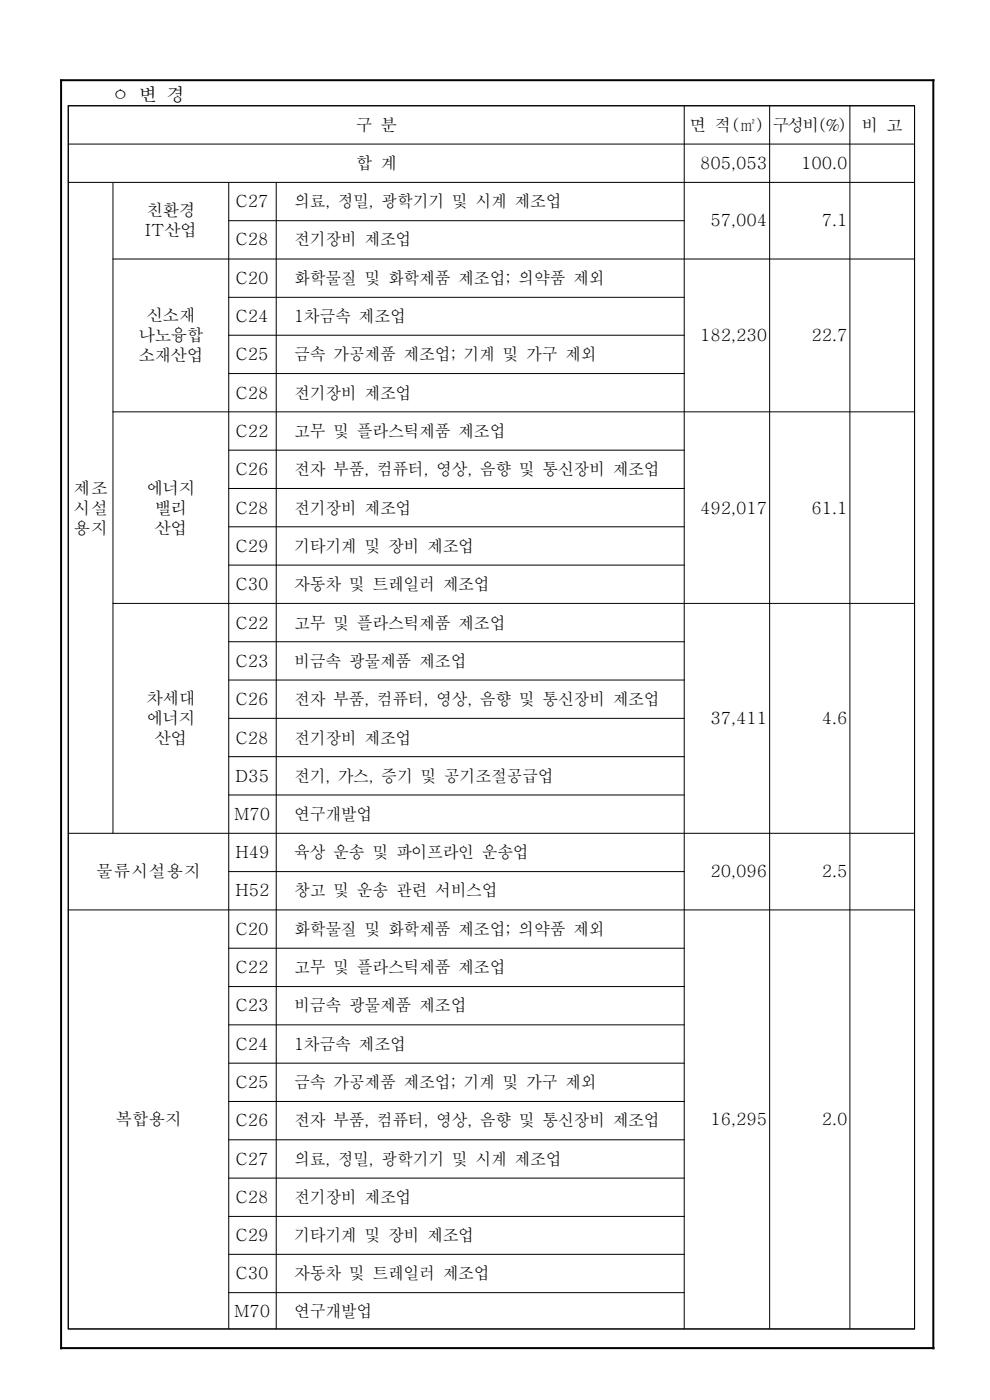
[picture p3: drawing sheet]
<svg xmlns="http://www.w3.org/2000/svg" width="210mm" height="297mm" viewBox="0 0 210 297" stroke-linecap="round" stroke-linejoin="round" font-family="sans-serif">
<defs><g id="words">
<text font-size="3.9" x="23.6" y="21.3">ㅇ 변 경</text>
<g font-size="3.6">
<text x="75.4" y="27.7">구 분</text>
<text x="146.2" y="27.7">면 적(㎡)</text>
<text x="163.8" y="27.7">구성비(%)</text>
<text x="182.7" y="27.7">비 고</text>
<text x="75.4" y="35.8">합 계</text>
<text x="148.5" y="35.8">805,053</text>
<text x="169.9" y="35.8">100.0</text>
<text x="31.1" y="45.9">친환경</text>
<text x="50" y="43.9">C27</text>
<text x="62.4" y="43.9">의료, 정밀, 광학기기 및 시계 제조업</text>
<text x="30.7" y="50.1">IT산업</text>
<text x="50" y="52.1">C28</text>
<text x="62.4" y="52.1">전기장비 제조업</text>
<text x="150.7" y="48">57,004</text>
<text x="174.3" y="48">7.1</text>
<text x="50" y="60.2">C20</text>
<text x="62.4" y="60.2">화학물질 및 화학제품 제조업; 의약품 제외</text>
<text x="31.1" y="68.2">신소재</text>
<text x="50" y="68.3">C24</text>
<text x="62.4" y="68.3">1차금속 제조업</text>
<text x="29.4" y="72.4">나노융합</text>
<text x="29.4" y="76.6">소재산업</text>
<text x="50" y="76.5">C25</text>
<text x="62.4" y="76.5">금속 가공제품 제조업; 기계 및 가구 제외</text>
<text x="148.5" y="72.4">182,230</text>
<text x="172.1" y="72.4">22.7</text>
<text x="50" y="84.6">C28</text>
<text x="62.4" y="84.6">전기장비 제조업</text>
<text x="50" y="92.7">C22</text>
<text x="62.4" y="92.7">고무 및 플라스틱제품 제조업</text>
<text x="50" y="100.8">C26</text>
<text x="62.4" y="100.8">전자 부품, 컴퓨터, 영상, 음향 및 통신장비 제조업</text>
<text x="15.6" y="104.7">제조</text>
<text x="31.1" y="104.7">에너지</text>
<text x="15.6" y="109">시설</text>
<text x="15.6" y="113.2">용지</text>
<text x="32.8" y="109">밸리</text>
<text x="32.8" y="113.2">산업</text>
<text x="50" y="109">C28</text>
<text x="62.4" y="109">전기장비 제조업</text>
<text x="148.5" y="109">492,017</text>
<text x="172.1" y="109">61.1</text>
<text x="50" y="117.1">C29</text>
<text x="62.4" y="117.1">기타기계 및 장비 제조업</text>
<text x="50" y="125.2">C30</text>
<text x="62.4" y="125.2">자동차 및 트레일러 제조업</text>
<text x="50" y="133.3">C22</text>
<text x="62.4" y="133.3">고무 및 플라스틱제품 제조업</text>
<text x="50" y="141.5">C23</text>
<text x="62.4" y="141.5">비금속 광물제품 제조업</text>
<text x="31.1" y="149.4">차세대</text>
<text x="50" y="149.6">C26</text>
<text x="62.4" y="149.6">전자 부품, 컴퓨터, 영상, 음향 및 통신장비 제조업</text>
<text x="31.1" y="153.7">에너지</text>
<text x="150.7" y="153.7">37,411</text>
<text x="174.3" y="153.7">4.6</text>
<text x="32.8" y="157.9">산업</text>
<text x="50" y="157.7">C28</text>
<text x="62.4" y="157.7">전기장비 제조업</text>
<text x="50" y="165.9">D35</text>
<text x="62.4" y="165.9">전기, 가스, 증기 및 공기조절공급업</text>
<text x="49.7" y="174">M70</text>
<text x="62.4" y="174">연구개발업</text>
<text x="50" y="182">H49</text>
<text x="62.4" y="182">육상 운송 및 파이프라인 운송업</text>
<text x="20.4" y="186.1">물류시설용지</text>
<text x="50" y="190.2">H52</text>
<text x="62.4" y="190.2">창고 및 운송 관련 서비스업</text>
<text x="150.7" y="186.1">20,096</text>
<text x="174.3" y="186.1">2.5</text>
<text x="50" y="198.3">C20</text>
<text x="62.4" y="198.3">화학물질 및 화학제품 제조업; 의약품 제외</text>
<text x="50" y="206.4">C22</text>
<text x="62.4" y="206.4">고무 및 플라스틱제품 제조업</text>
<text x="50" y="214.5">C23</text>
<text x="62.4" y="214.5">비금속 광물제품 제조업</text>
<text x="50" y="222.7">C24</text>
<text x="62.4" y="222.7">1차금속 제조업</text>
<text x="50" y="230.8">C25</text>
<text x="62.4" y="230.8">금속 가공제품 제조업; 기계 및 가구 제외</text>
<text x="24.5" y="238.8">복합용지</text>
<text x="50" y="238.9">C26</text>
<text x="62.4" y="238.9">전자 부품, 컴퓨터, 영상, 음향 및 통신장비 제조업</text>
<text x="150.7" y="238.8">16,295</text>
<text x="174.3" y="238.8">2.0</text>
<text x="50" y="247.1">C27</text>
<text x="62.4" y="247.1">의료, 정밀, 광학기기 및 시계 제조업</text>
<text x="50" y="255.2">C28</text>
<text x="62.4" y="255.2">전기장비 제조업</text>
<text x="50" y="263.3">C29</text>
<text x="62.4" y="263.3">기타기계 및 장비 제조업</text>
<text x="50" y="271.4">C30</text>
<text x="62.4" y="271.4">자동차 및 트레일러 제조업</text>
<text x="49.7" y="279.3">M70</text>
<text x="62.4" y="279.3">연구개발업</text>
</g>
</g></defs>
<path d="M12.8 17h185.4M13 16.8v269.5M198 16.8v269.5M12.8 286h185.4" fill="none" stroke="#000" stroke-width=".42"/>
<g fill="none" stroke="#000" stroke-width=".21">
<path d="M14.4 22.4h179.7M14.4 30.6h179.7M14.4 38.7h179.7M14.5 22.4v259.5M24 38.7v138.1M48.5 38.7v243.2M58.6 38.7v243.2M145.1 22.4v259.5M163.2 22.4v259.5M180.3 22.4v259.5M194 22.4v259.5M23.9 54.9h170.2"/>
<path d="M48.4 46.8h96.8M48.4 63.1h96.8M48.4 71.1h96.8M48.4 79.2h96.8M23.9 87.4h170.2M48.4 95.5h96.8M48.4 103.6h96.8M48.4 111.8h96.8M48.4 119.9h96.8M23.9 128h170.2M48.4 136.1h96.8M48.4 144.3h96.8"/>
<path d="M48.4 152.4h96.8M14.4 176.8h179.7M48.4 160.5h96.8M48.4 168.7h96.8M14.4 193h179.7M48.4 184.9h96.8M48.4 201.2h96.8M48.4 209.3h96.8M48.4 217.4h96.8M48.4 225.6h96.8M48.4 233.7h96.8M48.4 241.8h96.8"/>
<path d="M48.4 249.9h96.8M48.4 258.1h96.8M48.4 266.1h96.8M48.4 274.2h96.8M14.4 281.9h179.7"/>
</g>
<use href="#words"/>
</svg>
